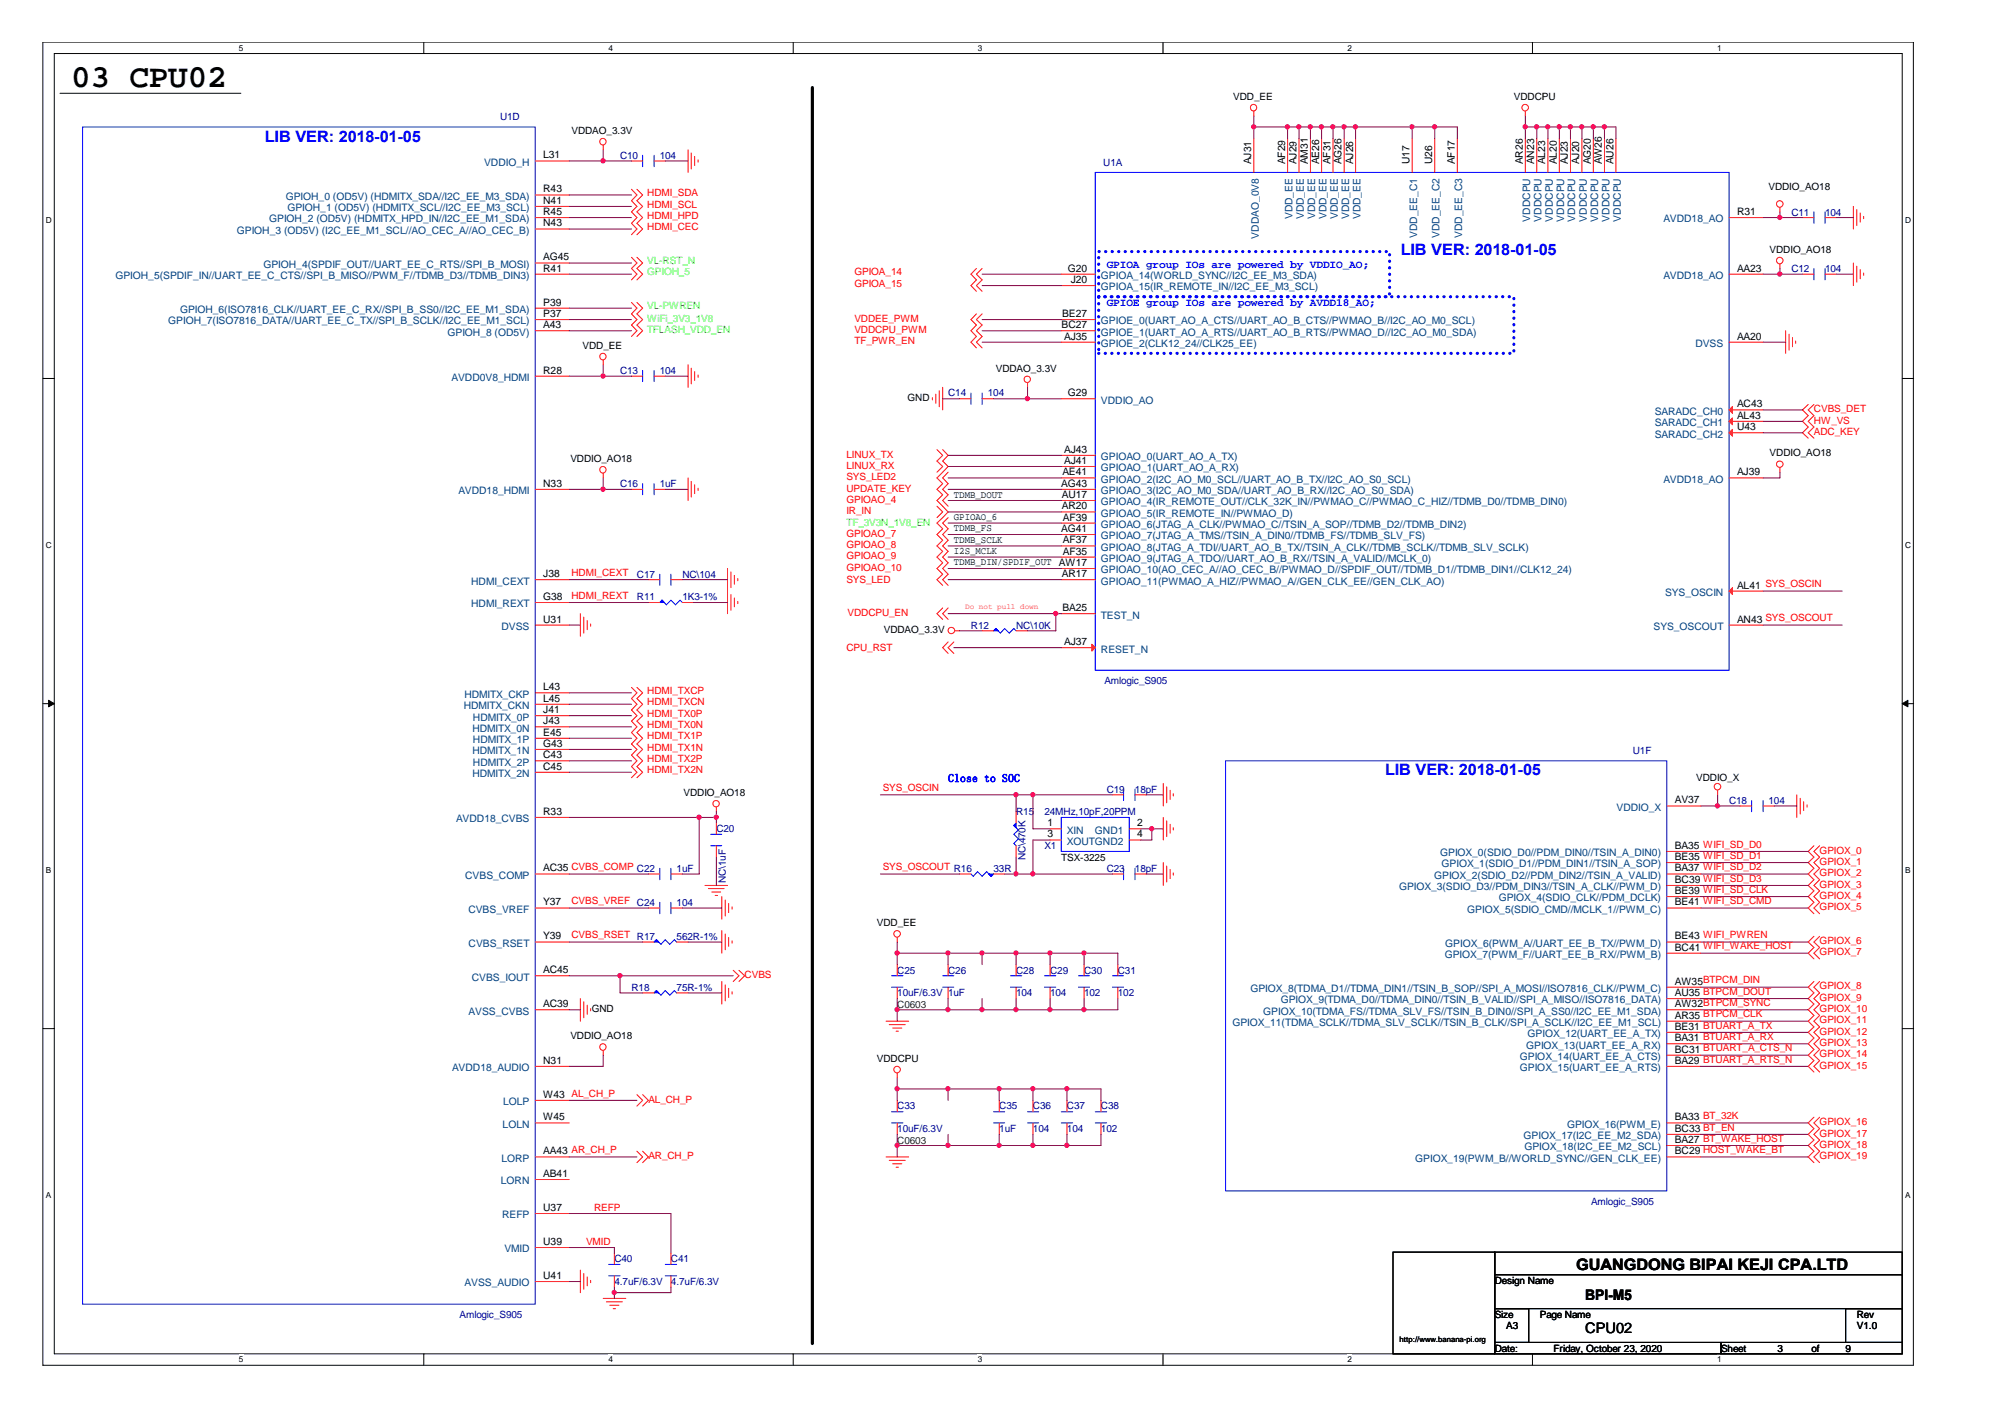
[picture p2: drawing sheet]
<svg xmlns="http://www.w3.org/2000/svg" width="297mm" height="210mm" viewBox="0 0 297 210" stroke-linecap="round" stroke-linejoin="round" font-family="sans-serif">
<defs><g id="words">
<text font-size="4.8" x="10.5" y="12.8">03 CPU02</text>
<g font-size="2.3" fill="#00f">
<text x="39.2" y="21">LIB VER: 2018-01-05</text>
<text x="207.5" y="37.7">LIB VER: 2018-01-05</text>
<text x="205.2" y="114.9">LIB VER: 2018-01-05</text>
</g>
<text font-size="2.3" x="233.5" y="188.1">GUANGDONG BIPAI KEJI CPA.LTD</text>
<g font-size="2.2">
<text x="234.9" y="197.5">CPU02</text>
<text x="234.9" y="192.5">BPI-M5</text>
</g>
<g font-size="1.7" fill="#00f">
<text x="164" y="39.7">GPIOA group IOs are powered by VDDIO_AO;</text>
<text x="164" y="45.4">GPIOE group IOs are powered by AVDD18_AO;</text>
<text x="140.5" y="115.8">Close to SOC</text>
</g>
<g font-size="1.5" fill="#000080">
<text x="74.1" y="17.8">U1D</text>
<text x="91.9" y="23.6">C10</text>
<text x="97.7" y="23.6">104</text>
<text x="163.4" y="24.5">U1A</text>
<text x="265.4" y="31.9">C11</text>
<text x="270.4" y="31.9">104</text>
<text x="265.4" y="40.3">C12</text>
<text x="270.4" y="40.3">104</text>
<text x="91.9" y="55.4">C13</text>
<text x="97.7" y="55.4">104</text>
<text x="140.5" y="58.7">C14</text>
<text x="146.3" y="58.7">104</text>
<text x="91.9" y="72.2">C16</text>
<text x="97.7" y="72.2">1uF</text>
<text x="94.4" y="88.9">R11</text>
<text x="94.4" y="85.6">C17</text>
<text x="101.1" y="88.9">1K3-1%</text>
<text x="101.1" y="85.6">NC\104</text>
<text x="143.8" y="93.1">R12</text>
<text x="150.5" y="93.1">NC\10K</text>
<text x="163.6" y="101.3">Amlogic_S905</text>
<text x="241.9" y="111.7">U1F</text>
<text x="164" y="117.4">C19</text>
<text x="168.1" y="117.4">18pF</text>
<text x="256.2" y="119.1">C18</text>
<text x="262" y="119.1">104</text>
<text x="106.1" y="123.3">C20</text>
<text x="150.5" y="120.7">R15</text>
<text x="154.7" y="125.8">X1</text>
<text x="154.7" y="120.7">24MHz,10pF,20PPM</text>
<text x="100.2" y="129.1">1uF</text>
<text x="107.5" y="130.8" transform="rotate(-90 107.5 130.8)">NC\1uF</text>
<text x="147.2" y="129.1">33R</text>
<text x="151.9" y="127.4" transform="rotate(-90 151.9 127.4)">NC\470K</text>
<text x="164" y="129.1">C23</text>
<text x="168.1" y="129.1">18pF</text>
<text x="100.2" y="134.2">104</text>
<text x="100.2" y="139.2">562R-1%</text>
<text x="93.6" y="146.7">R18</text>
<text x="100.2" y="146.7">75R-1%</text>
<text x="132.9" y="144.2">C25</text>
<text x="132.9" y="147.6">10uF/6.3V 1uF</text>
<text x="140.5" y="144.2">C26</text>
<text x="150.5" y="144.2">C28</text>
<text x="150.5" y="147.6">104</text>
<text x="155.6" y="144.2">C29</text>
<text x="155.6" y="147.6">104</text>
<text x="160.6" y="144.2">C30</text>
<text x="160.6" y="147.6">102</text>
<text x="165.6" y="144.2">C31</text>
<text x="165.6" y="147.6">102</text>
<text x="132.9" y="164.4">C33</text>
<text x="132.9" y="167.7">10uF/6.3V</text>
<text x="148" y="164.4">C35</text>
<text x="148" y="167.7">1uF</text>
<text x="153" y="164.4">C36</text>
<text x="153" y="167.7">104</text>
<text x="158.1" y="164.4">C37</text>
<text x="158.1" y="167.7">104</text>
<text x="163.1" y="164.4">C38</text>
<text x="163.1" y="167.7">102</text>
<text x="235.7" y="178.4">Amlogic_S905</text>
<text x="91" y="187">C40</text>
<text x="91" y="190.3">4.7uF/6.3V</text>
<text x="99.4" y="187">C41</text>
<text x="99.4" y="190.3">4.7uF/6.3V</text>
<text x="68.1" y="195.2">Amlogic_S905</text>
</g>
<g font-size="1.5">
<text x="182.7" y="14.8">VDD_EE</text>
<text x="224.3" y="14.8">VDDCPU</text>
<text x="80.5" y="23.5">L31</text>
<text x="84.7" y="19.8">VDDAO_3.3V</text>
<text x="80.5" y="28.5">R43</text>
<text x="185.4" y="24.4" transform="rotate(-90 185.4 24.4)">AJ31</text>
<text x="190.4" y="24.4" transform="rotate(-90 190.4 24.4)">AF29</text>
<text x="192.1" y="24.4" transform="rotate(-90 192.1 24.4)">AJ29</text>
<text x="193.8" y="24.4" transform="rotate(-90 193.8 24.4)">AM31</text>
<text x="195.4" y="24.4" transform="rotate(-90 195.4 24.4)">AE26</text>
<text x="197.1" y="24.4" transform="rotate(-90 197.1 24.4)">AF31</text>
<text x="198.8" y="24.4" transform="rotate(-90 198.8 24.4)">AG26</text>
<text x="200.4" y="24.4" transform="rotate(-90 200.4 24.4)">AJ26</text>
<text x="208.8" y="24.4" transform="rotate(-90 208.8 24.4)">U17</text>
<text x="212.2" y="24.4" transform="rotate(-90 212.2 24.4)">U26</text>
<text x="215.5" y="24.4" transform="rotate(-90 215.5 24.4)">AF17</text>
<text x="225.6" y="24.4" transform="rotate(-90 225.6 24.4)">AR26</text>
<text x="227.3" y="24.4" transform="rotate(-90 227.3 24.4)">AN23</text>
<text x="228.9" y="24.4" transform="rotate(-90 228.9 24.4)">AL23</text>
<text x="230.6" y="24.4" transform="rotate(-90 230.6 24.4)">AL20</text>
<text x="232.3" y="24.4" transform="rotate(-90 232.3 24.4)">AJ23</text>
<text x="234" y="24.4" transform="rotate(-90 234 24.4)">AJ20</text>
<text x="235.7" y="24.4" transform="rotate(-90 235.7 24.4)">AG20</text>
<text x="237.3" y="24.4" transform="rotate(-90 237.3 24.4)">AW26</text>
<text x="239" y="24.4" transform="rotate(-90 239 24.4)">AU26</text>
<text x="262" y="28.2">VDDIO_AO18</text>
<text x="80.5" y="30.2">N41</text>
<text x="80.5" y="31.8">R45</text>
<text x="80.5" y="33.5">N43</text>
<text x="257.3" y="31.8">R31</text>
<text x="80.5" y="38.6">AG45</text>
<text x="80.5" y="40.2">R41</text>
<text x="158.2" y="40.2">G20</text>
<text x="158.6" y="41.9">J20</text>
<text x="257.3" y="40.2">AA23</text>
<text x="262.2" y="37.4">VDDIO_AO18</text>
<text x="80.5" y="45.3">P39</text>
<text x="80.5" y="47">P37</text>
<text x="157.4" y="47">BE27</text>
<text x="80.5" y="48.6">A43</text>
<text x="86.3" y="51.7">VDD_EE</text>
<text x="157.3" y="48.6">BC27</text>
<text x="157.6" y="50.3">AJ35</text>
<text x="257.3" y="50.3">AA20</text>
<text x="80.5" y="55.3">R28</text>
<text x="134.5" y="59.4">GND</text>
<text x="147.5" y="55">VDDAO_3.3V</text>
<text x="158.2" y="58.7">G29</text>
<text x="257.3" y="63.7">U43</text>
<text x="257.3" y="60.3">AC43</text>
<text x="257.3" y="62">AL43</text>
<text x="84.5" y="68.5">VDDIO_AO18</text>
<text x="157.4" y="70.4">AE41</text>
<text x="157.6" y="67.1">AJ43</text>
<text x="157.6" y="68.7">AJ41</text>
<text x="257.3" y="70.4">AJ39</text>
<text x="262.2" y="67.6">VDDIO_AO18</text>
<text x="80.5" y="72.1">N33</text>
<text x="141.3" y="73.7">TDMB_DOUT</text>
<text x="141.3" y="77.1">GPIOAO_6</text>
<text x="157.2" y="72.1">AG43</text>
<text x="157.3" y="73.8">AU17</text>
<text x="157.3" y="75.5">AR20</text>
<text x="157.5" y="77.1">AF39</text>
<text x="141.3" y="78.7">TDMB_FS</text>
<text x="141.3" y="80.4">TDMB_SCLK</text>
<text x="141.3" y="82.1">I2S_MCLK</text>
<text x="141.3" y="83.7">TDMB_DIN/SPDIF_OUT</text>
<text x="156.9" y="83.8">AW17</text>
<text x="157.2" y="78.8">AG41</text>
<text x="157.5" y="80.5">AF37</text>
<text x="157.5" y="82.1">AF35</text>
<text x="80.5" y="85.5">J38</text>
<text x="80.5" y="88.9">G38</text>
<text x="157.3" y="85.5">AR17</text>
<text x="257.3" y="87.2">AL41 SYS_OSCIN</text>
<text x="80.5" y="92.2">U31</text>
<text x="130.9" y="93.8">VDDAO_3.3V</text>
<text x="157.4" y="90.5">BA25</text>
<text x="157.6" y="95.6">AJ37</text>
<text x="257.3" y="92.2">AN43 SYS_OSCOUT</text>
<text x="80.5" y="107.3">J43</text>
<text x="80.5" y="103.9">L45</text>
<text x="80.5" y="102.2">L43</text>
<text x="80.5" y="105.6">J41</text>
<text x="80.5" y="110.6">G43</text>
<text x="80.5" y="109">E45</text>
<text x="80.5" y="112.3">C43</text>
<text x="80.5" y="114">C45</text>
<text x="101.3" y="117.9">VDDIO_AO18</text>
<text x="248.1" y="119">AV37</text>
<text x="251.3" y="115.8">VDDIO_X</text>
<text x="80.5" y="120.7">R33</text>
<text x="155.2" y="122.4">1</text>
<text x="155.2" y="124.1">3</text>
<text x="168.5" y="122.4">2</text>
<text x="168.5" y="124.1">4</text>
<text x="248.1" y="125.7">BA35 WIFI_SD_D0</text>
<text x="80.5" y="129.1">AC35 CVBS_COMP C22</text>
<text x="157.2" y="127.5">TSX-3225</text>
<text x="248.1" y="127.4">BE35 WIFI_SD_D1</text>
<text x="248.1" y="129.1">BA37 WIFI_SD_D2</text>
<text x="248.1" y="130.8">BC39 WIFI_SD_D3</text>
<text x="80.5" y="134.1">Y37</text>
<text x="129.9" y="137.2">VDD_EE</text>
<text x="248.1" y="132.4">BE39 WIFI_SD_CLK</text>
<text x="248.1" y="134.1">BE41 WIFI_SD_CMD</text>
<text x="80.5" y="139.2">Y39</text>
<text x="248.1" y="140.8">BC41 WIFI_WAKE_HOST</text>
<text x="248.1" y="139.2">BE43 WIFI_PWREN</text>
<text x="80.5" y="144.2">AC45</text>
<text x="80.5" y="149.2">AC39</text>
<text x="87.7" y="149.9">GND</text>
<text x="248.1" y="145.9">AW35BTPCM_DIN</text>
<text x="248.1" y="147.5">AU35 BTPCM_DOUT</text>
<text x="248.1" y="149.2">AW32BTPCM_SYNC</text>
<text x="84.5" y="153.9">VDDIO_AO18</text>
<text x="248.1" y="150.9">AR35 BTPCM_CLK</text>
<text x="248.1" y="152.5">BE31 BTUART_A_TX</text>
<text x="248.1" y="154.2">BA31 BTUART_A_RX</text>
<text x="248.1" y="155.9">BC31 BTUART_A_CTS_N</text>
<text x="80.5" y="157.6">N31</text>
<text x="129.9" y="157.3">VDDCPU</text>
<text x="248.1" y="157.6">BA29 BTUART_A_RTS_N</text>
<text x="80.5" y="166">W45</text>
<text x="80.5" y="162.6">W43 AL_CH_P</text>
<text x="248.1" y="166">BA33 BT_32K</text>
<text x="248.1" y="167.7">BC33 BT_EN</text>
<text x="80.5" y="171">AA43 AR_CH_P</text>
<text x="248.1" y="169.3">BA27 BT_WAKE_HOST</text>
<text x="248.1" y="171">BC29 HOST_WAKE_BT</text>
<text x="80.5" y="174.3">AB41</text>
<text x="80.5" y="179.4">U37</text>
<text x="80.5" y="184.4">U39</text>
<text x="80.5" y="189.5">U41</text>
<text x="221.4" y="190.2">Design Name</text>
<text x="221.4" y="195.2">Size</text>
<text x="223.1" y="196.9">A3</text>
<text x="228.1" y="195.2">Page Name</text>
<text x="275.1" y="195.2">Rev</text>
<text x="275.1" y="196.9">V1.0</text>
<text x="221.4" y="200.2">Date:</text>
<text x="230.2" y="200.2">Friday, October 23, 2020</text>
<text x="255" y="200.2">Sheet</text>
<text x="263.4" y="200.2">3</text>
<text x="268.4" y="200.2">of</text>
<text x="273.4" y="200.2">9</text>
</g>
<g font-size="1.5" fill="#004080">
<text x="42.3" y="29.6">GPIOH_0 (OD5V) (HDMITX_SDA//I2C_EE_M3_SDA)</text>
<text x="71.7" y="24.6">VDDIO_H</text>
<text x="35.1" y="34.6">GPIOH_3 (OD5V) (I2C_EE_M1_SCL//AO_CEC_A//AO_CEC_B)</text>
<text x="39.9" y="32.9">GPIOH_2 (OD5V) (HDMITX_HPD_IN//I2C_EE_M1_SDA)</text>
<text x="42.6" y="31.3">GPIOH_1 (OD5V) (HDMITX_SCL//I2C_EE_M3_SCL)</text>
<text x="186.5" y="35.4" transform="rotate(-90 186.5 35.4)">VDDAO_0V8</text>
<text x="191.5" y="32.5" transform="rotate(-90 191.5 32.5)">VDD_EE</text>
<text x="193.2" y="32.5" transform="rotate(-90 193.2 32.5)">VDD_EE</text>
<text x="194.9" y="32.5" transform="rotate(-90 194.9 32.5)">VDD_EE</text>
<text x="196.5" y="32.5" transform="rotate(-90 196.5 32.5)">VDD_EE</text>
<text x="198.2" y="32.5" transform="rotate(-90 198.2 32.5)">VDD_EE</text>
<text x="199.9" y="32.5" transform="rotate(-90 199.9 32.5)">VDD_EE</text>
<text x="201.5" y="32.5" transform="rotate(-90 201.5 32.5)">VDD_EE</text>
<text x="209.9" y="35.3" transform="rotate(-90 209.9 35.3)">VDD_EE_C1</text>
<text x="213.3" y="35.3" transform="rotate(-90 213.3 35.3)">VDD_EE_C2</text>
<text x="216.6" y="35.3" transform="rotate(-90 216.6 35.3)">VDD_EE_C3</text>
<text x="226.7" y="32.8" transform="rotate(-90 226.7 32.8)">VDDCPU</text>
<text x="228.4" y="32.8" transform="rotate(-90 228.4 32.8)">VDDCPU</text>
<text x="230" y="32.8" transform="rotate(-90 230 32.8)">VDDCPU</text>
<text x="231.7" y="32.8" transform="rotate(-90 231.7 32.8)">VDDCPU</text>
<text x="233.4" y="32.8" transform="rotate(-90 233.4 32.8)">VDDCPU</text>
<text x="235.1" y="32.8" transform="rotate(-90 235.1 32.8)">VDDCPU</text>
<text x="236.8" y="32.8" transform="rotate(-90 236.8 32.8)">VDDCPU</text>
<text x="238.4" y="32.8" transform="rotate(-90 238.4 32.8)">VDDCPU</text>
<text x="240.1" y="32.8" transform="rotate(-90 240.1 32.8)">VDDCPU</text>
<text x="246.4" y="32.9">AVDD18_AO</text>
<text x="17.1" y="41.3">GPIOH_5(SPDIF_IN//UART_EE_C_CTS//SPI_B_MISO//PWM_F//TDMB_D3//TDMB_DIN3)</text>
<text x="39" y="39.7">GPIOH_4(SPDIF_OUT//UART_EE_C_RTS//SPI_B_MOSI)</text>
<text x="163.1" y="41.3">GPIOA_14(WORLD_SYNC//I2C_EE_M3_SDA)</text>
<text x="246.4" y="41.3">AVDD18_AO</text>
<text x="26.7" y="46.4">GPIOH_6(ISO7816_CLK//UART_EE_C_RX//SPI_B_SS0//I2C_EE_M1_SDA)</text>
<text x="163.1" y="43">GPIOA_15(IR_REMOTE_IN//I2C_EE_M3_SCL)</text>
<text x="24.9" y="48.1">GPIOH_7(ISO7816_DATA//UART_EE_C_TX//SPI_B_SCLK//I2C_EE_M1_SCL)</text>
<text x="66.3" y="49.7">GPIOH_8 (OD5V)</text>
<text x="163.1" y="51.4">GPIOE_2(CLK12_24//CLK25_EE)</text>
<text x="163.1" y="48.1">GPIOE_0(UART_AO_A_CTS//UART_AO_B_CTS//PWMAO_B//I2C_AO_M0_SCL)</text>
<text x="163.1" y="49.7">GPIOE_1(UART_AO_A_RTS//UART_AO_B_RTS//PWMAO_D//I2C_AO_M0_SDA)</text>
<text x="251.2" y="51.4">DVSS</text>
<text x="66.9" y="56.4">AVDD0V8_HDMI</text>
<text x="163.1" y="59.8">VDDIO_AO</text>
<text x="245.2" y="64.8">SARADC_CH2</text>
<text x="245.2" y="61.4">SARADC_CH0</text>
<text x="245.2" y="63.1">SARADC_CH1</text>
<text x="163.1" y="68.2">GPIOAO_0(UART_AO_A_TX)</text>
<text x="163.1" y="69.8">GPIOAO_1(UART_AO_A_RX)</text>
<text x="163.1" y="71.5">GPIOAO_2(I2C_AO_M0_SCL//UART_AO_B_TX//I2C_AO_S0_SCL)</text>
<text x="246.4" y="71.5">AVDD18_AO</text>
<text x="67.9" y="73.2">AVDD18_HDMI</text>
<text x="163.1" y="73.2">GPIOAO_3(I2C_AO_M0_SDA//UART_AO_B_RX//I2C_AO_S0_SDA)</text>
<text x="163.1" y="74.9">GPIOAO_4(IR_REMOTE_OUT//CLK_32K_IN//PWMAO_C//PWMAO_C_HIZ//TDMB_D0//TDMB_DIN0)</text>
<text x="163.1" y="76.6">GPIOAO_5(IR_REMOTE_IN//PWMAO_D)</text>
<text x="163.1" y="78.2">GPIOAO_6(JTAG_A_CLK//PWMAO_C//TSIN_A_SOP//TDMB_D2//TDMB_DIN2)</text>
<text x="163.1" y="79.9">GPIOAO_7(JTAG_A_TMS//TSIN_A_DIN0//TDMB_FS//TDMB_SLV_FS)</text>
<text x="163.1" y="81.6">GPIOAO_8(JTAG_A_TDI//UART_AO_B_TX//TSIN_A_CLK//TDMB_SCLK//TDMB_SLV_SCLK)</text>
<text x="163.1" y="83.2">GPIOAO_9(JTAG_A_TDO//UART_AO_B_RX//TSIN_A_VALID//MCLK_0)</text>
<text x="69.8" y="86.6">HDMI_CEXT</text>
<text x="69.8" y="90">HDMI_REXT</text>
<text x="163.1" y="84.9">GPIOAO_10(AO_CEC_A//AO_CEC_B//PWMAO_D//SPDIF_OUT//TDMB_D1//TDMB_DIN1//CLK12_24)</text>
<text x="163.1" y="86.6">GPIOAO_11(PWMAO_A_HIZ//PWMAO_A//GEN_CLK_EE//GEN_CLK_AO)</text>
<text x="246.7" y="88.3">SYS_OSCIN</text>
<text x="74.3" y="93.3">DVSS</text>
<text x="163.1" y="91.6">TEST_N</text>
<text x="245" y="93.3">SYS_OSCOUT</text>
<text x="163.1" y="96.7">RESET_N</text>
<text x="68.7" y="105">HDMITX_CKN</text>
<text x="68.8" y="103.3">HDMITX_CKP</text>
<text x="70.1" y="106.7">HDMITX_0P</text>
<text x="70" y="108.4">HDMITX_0N</text>
<text x="70" y="111.7">HDMITX_1N</text>
<text x="70.1" y="110.1">HDMITX_1P</text>
<text x="70.1" y="113.4">HDMITX_2P</text>
<text x="70" y="115.1">HDMITX_2N</text>
<text x="67.6" y="121.8">AVDD18_CVBS</text>
<text x="158.1" y="123.5">XIN</text>
<text x="158.1" y="125.2">XOUTGND2</text>
<text x="162.2" y="123.5">GND1</text>
<text x="239.5" y="120.1">VDDIO_X</text>
<text x="68.9" y="130.2">CVBS_COMP</text>
<text x="207.3" y="131.9">GPIOX_3(SDIO_D3//PDM_DIN3//TSIN_A_CLK//PWM_D)</text>
<text x="212.5" y="130.2">GPIOX_2(SDIO_D2//PDM_DIN2//TSIN_A_VALID)</text>
<text x="213.4" y="126.8">GPIOX_0(SDIO_D0//PDM_DIN0//TSIN_A_DIN0)</text>
<text x="213.6" y="128.5">GPIOX_1(SDIO_D1//PDM_DIN1//TSIN_A_SOP)</text>
<text x="69.4" y="135.2">CVBS_VREF</text>
<text x="217.4" y="135.2">GPIOX_5(SDIO_CMD//MCLK_1//PWM_C)</text>
<text x="222" y="133.5">GPIOX_4(SDIO_CLK//PDM_DCLK)</text>
<text x="69.4" y="140.3">CVBS_RSET</text>
<text x="214" y="141.9">GPIOX_7(PWM_F//UART_EE_B_RX//PWM_B)</text>
<text x="214.1" y="140.3">GPIOX_6(PWM_A//UART_EE_B_TX//PWM_D)</text>
<text x="69.9" y="145.3">CVBS_IOUT</text>
<text x="185.3" y="147">GPIOX_8(TDMA_D1//TDMA_DIN1//TSIN_B_SOP//SPI_A_MOSI//ISO7816_CLK//PWM_C)</text>
<text x="189.7" y="148.6">GPIOX_9(TDMA_D0//TDMA_DIN0//TSIN_B_VALID//SPI_A_MISO//ISO7816_DATA)</text>
<text x="69.4" y="150.3">AVSS_CVBS</text>
<text x="182.6" y="152">GPIOX_11(TDMA_SCLK//TDMA_SLV_SCLK//TSIN_B_CLK//SPI_A_SCLK//I2C_EE_M1_SCL)</text>
<text x="187.2" y="150.3">GPIOX_10(TDMA_FS//TDMA_SLV_FS//TSIN_B_DIN0//SPI_A_SS0//I2C_EE_M1_SDA)</text>
<text x="226.1" y="155.3">GPIOX_13(UART_EE_A_RX)</text>
<text x="226.3" y="153.6">GPIOX_12(UART_EE_A_TX)</text>
<text x="67" y="158.7">AVDD18_AUDIO</text>
<text x="225.2" y="157">GPIOX_14(UART_EE_A_CTS)</text>
<text x="225.2" y="158.7">GPIOX_15(UART_EE_A_RTS)</text>
<text x="74.5" y="167.1">LOLN</text>
<text x="74.5" y="163.7">LOLP</text>
<text x="232.2" y="167.1">GPIOX_16(PWM_E)</text>
<text x="74.3" y="172.1">LORP</text>
<text x="209.7" y="172.1">GPIOX_19(PWM_B//WORLD_SYNC//GEN_CLK_EE)</text>
<text x="225.7" y="168.8">GPIOX_17(I2C_EE_M2_SDA)</text>
<text x="225.8" y="170.4">GPIOX_18(I2C_EE_M2_SCL)</text>
<text x="74.2" y="175.4">LORN</text>
<text x="74.4" y="180.5">REFP</text>
<text x="74.7" y="185.5">VMID</text>
<text x="68.8" y="190.6">AVSS_AUDIO</text>
</g>
<g font-size="1.5" fill="#f00">
<text x="95.9" y="29.1">HDMI_SDA</text>
<text x="95.9" y="30.7">HDMI_SCL</text>
<text x="95.9" y="32.4">HDMI_HPD</text>
<text x="95.9" y="34.1">HDMI_CEC</text>
<text x="126.6" y="40.8">GPIOA_14</text>
<text x="126.6" y="47.7">VDDEE_PWM</text>
<text x="126.6" y="42.5">GPIOA_15</text>
<text x="126.6" y="49.3">VDDCPU_PWM</text>
<text x="126.6" y="51">TF_PWR_EN</text>
<text x="268.7" y="61.1">CVBS_DET</text>
<text x="268.7" y="62.8">HW_VS</text>
<text x="268.7" y="64.4">ADC_KEY</text>
<text x="125.4" y="71.1">SYS_LED2</text>
<text x="125.4" y="67.8">LINUX_TX</text>
<text x="125.4" y="69.5">LINUX_RX</text>
<text x="125.4" y="76.2">IR_IN</text>
<text x="125.4" y="72.8">UPDATE_KEY</text>
<text x="125.4" y="74.5">GPIOAO_4</text>
<text x="125.4" y="79.5">GPIOAO_7</text>
<text x="125.4" y="81.2">GPIOAO_8</text>
<text x="125.4" y="82.9">GPIOAO_9</text>
<text x="84.7" y="85.3">HDMI_CEXT</text>
<text x="84.7" y="88.7">HDMI_REXT</text>
<text x="125.4" y="84.6">GPIOAO_10</text>
<text x="125.4" y="86.4">SYS_LED</text>
<text x="125.6" y="91.2">VDDCPU_EN</text>
<text x="125.4" y="96.4">CPU_RST</text>
<text x="95.9" y="102.8">HDMI_TXCP</text>
<text x="95.9" y="104.5">HDMI_TXCN</text>
<text x="95.9" y="106.2">HDMI_TX0P</text>
<text x="95.9" y="107.8">HDMI_TX0N</text>
<text x="95.9" y="109.5">HDMI_TX1P</text>
<text x="95.9" y="111.2">HDMI_TX1N</text>
<text x="95.9" y="112.9">HDMI_TX2P</text>
<text x="95.9" y="114.6">HDMI_TX2N</text>
<text x="130.8" y="117.2">SYS_OSCIN</text>
<text x="130.8" y="128.9">SYS_OSCOUT R16</text>
<text x="269.6" y="126.5">GPIOX_0</text>
<text x="269.6" y="128.2">GPIOX_1</text>
<text x="269.6" y="129.8">GPIOX_2</text>
<text x="269.6" y="131.5">GPIOX_3</text>
<text x="84.7" y="134">CVBS_VREF C24</text>
<text x="269.6" y="133.2">GPIOX_4</text>
<text x="269.6" y="134.8">GPIOX_5</text>
<text x="84.7" y="139">CVBS_RSET R17</text>
<text x="269.6" y="139.9">GPIOX_6</text>
<text x="269.6" y="141.5">GPIOX_7</text>
<text x="110.3" y="144.9">CVBS</text>
<text x="269.6" y="146.6">GPIOX_8</text>
<text x="269.6" y="148.3">GPIOX_9</text>
<text x="269.6" y="149.9">GPIOX_10</text>
<text x="269.6" y="151.6">GPIOX_11</text>
<text x="269.6" y="153.3">GPIOX_12</text>
<text x="269.6" y="155">GPIOX_13</text>
<text x="269.6" y="156.6">GPIOX_14</text>
<text x="269.6" y="158.3">GPIOX_15</text>
<text x="96.1" y="163.3">AL_CH_P</text>
<text x="269.6" y="166.7">GPIOX_16</text>
<text x="96.1" y="171.7">AR_CH_P</text>
<text x="269.6" y="168.4">GPIOX_17</text>
<text x="269.6" y="170.1">GPIOX_18</text>
<text x="269.6" y="171.7">GPIOX_19</text>
<text x="88" y="179.4">REFP</text>
<text x="86.8" y="184.5">VMID</text>
</g>
<g font-size="1.5" fill="#0f0">
<text x="95.9" y="39.1">VL-RST_N</text>
<text x="95.9" y="40.8">GPIOH_5</text>
<text x="95.9" y="45.8">VL-PWREN</text>
<text x="95.9" y="47.7">WiFi_3V3_1V8</text>
<text x="95.9" y="49.3">TFLASH_VDD_EN</text>
<text x="125.4" y="77.9">TF_3V3N_1V8_EN</text>
</g>
<g font-size="1.5" fill="#008000">
<text x="132.9" y="149.3">C0603</text>
<text x="132.9" y="169.4">C0603</text>
</g>
<g font-size="1.2">
<text x="35.4" y="7.5">5</text>
<text x="90.1" y="7.5">4</text>
<text x="144.9" y="7.5">3</text>
<text x="199.6" y="7.5">2</text>
<text x="254.4" y="7.5">1</text>
<text x="6.8" y="33.1">D</text>
<text x="282.2" y="33.1">D</text>
<text x="6.8" y="81.2">C</text>
<text x="282.2" y="81.2">C</text>
<text x="6.8" y="129.4">B</text>
<text x="282.2" y="129.4">B</text>
<text x="6.8" y="177.5">A</text>
<text x="282.2" y="177.5">A</text>
<text x="35.4" y="201.8">5</text>
<text x="90.1" y="201.8">4</text>
<text x="144.9" y="201.8">3</text>
<text x="199.6" y="201.8">2</text>
<text x="254.4" y="201.8">1</text>
</g>
<text font-size="1.1" fill="#ff0080" x="143" y="90.2">Do not pull down</text>
<text font-size="1.1" x="207.3" y="198.8">http://www.banana-pi.org</text>
</g></defs>
<path d="M6.3 6.2h277.2v196h-277.2zM8 7.9h273.8v192.6h-273.8z" fill="none" stroke="#000" stroke-width=".15"/>
<g fill="#fff">
<path d="M35.4 6.4h.6v1.4h-.6z"/>
<path d="M35.4 200.7h.6v1.4h-.6z"/>
</g>
<path d="M62.8 6.2v1.7M62.8 200.5v1.7" fill="none" stroke="#000" stroke-width=".15"/>
<g fill="#fff">
<path d="M90.1 6.4h.7v1.4h-.7z"/>
<path d="M90.1 200.7h.7v1.4h-.7z"/>
</g>
<path d="M117.5 6.2v1.7M117.5 200.5v1.7" fill="none" stroke="#000" stroke-width=".15"/>
<g fill="#fff">
<path d="M144.9 6.4h.6v1.4h-.6z"/>
<path d="M144.9 200.7h.6v1.4h-.6z"/>
</g>
<path d="M172.3 6.2v1.7M172.3 200.5v1.7" fill="none" stroke="#000" stroke-width=".15"/>
<g fill="#fff">
<path d="M199.6 6.4h.7v1.4h-.7z"/>
<path d="M199.6 200.7h.7v1.4h-.7z"/>
</g>
<path d="M227 6.2v1.7M227 200.5v1.7" fill="none" stroke="#000" stroke-width=".15"/>
<g fill="#fff">
<path d="M254.4 6.4h.6v1.4h-.6z"/>
<path d="M254.4 200.7h.6v1.4h-.6z"/>
<path d="M6.8 31.9h.8v1.4h-.8z"/>
<path d="M282.2 31.9h.9v1.4h-.9z"/>
<path d="M6.8 80.1h.8v1.4h-.8z"/>
<path d="M282.2 80.1h.9v1.4h-.9z"/>
</g>
<path d="M6.3 56.1h1.7M281.8 56.1h1.7" fill="none" stroke="#000" stroke-width=".15"/>
<g fill="#fff">
<path d="M6.8 128.2h.7v1.4h-.7z"/>
<path d="M282.2 128.2h.8v1.4h-.8z"/>
</g>
<path d="M6.3 104.2h1.7M281.8 104.2h1.7" fill="none" stroke="#000" stroke-width=".15"/>
<g fill="#000" stroke="#000" stroke-width=".15">
<path d="M7.2 103.7l.8 .5-.8 .5z" fill-rule="evenodd"/>
<path d="M281.8 104.2l.9-.5v1z" fill-rule="evenodd"/>
</g>
<g fill="#fff">
<path d="M6.8 176.4h.7v1.4h-.7z"/>
<path d="M282.2 176.4h.8v1.4h-.8z"/>
</g>
<path d="M8.9 13.8h26.8M6.3 152.4h1.7M281.8 152.4h1.7M206.4 185.5h15v15h-15zM221.4 185.5h60.4v3.3h-60.4zM221.4 188.8h60.4v5.1h-60.4zM221.4 193.9h5.1v5h-5.1zM221.4 198.9h33.6v1.6h-33.6zM255 198.9h26.8v1.6h-26.8zM273.4 193.9h8.4v5h-8.4z" fill="none" stroke="#000" stroke-width=".15"/>
<path d="M120.4 13v186" fill="none" stroke="#000" stroke-width=".47"/>
<g fill="none" stroke="#f00" stroke-width=".15">
<path d="M185.8 16.5v.7M226 16.5v.7M79.3 32.2h5M79.3 23.8h5M79.3 28.9h5M79.3 30.6h5M79.3 33.9h5M79.3 39h5M89.4 21.5v.7M93.6 28l.8 .9-.8 .8 .8 .9-.8 .8 .8 .8-.8 .9 .8 .8-.8 .9M93.6 38.1l.8 .9-.8 .8 .8 .8-.8 .9M93.6 23.8h1.6"/>
<path d="M94.4 28l.8 .9-.8 .8 .8 .9-.8 .8 .8 .8-.8 .9 .8 .8-.8 .9M94.4 38.1l.8 .9-.8 .8 .8 .8-.8 .9M96.9 23.8h1.7M101.9 22.2v3.3M102.4 22.7v2.3M102.9 23.2v1.3M103.4 23.7v.3M144.7 39.8l-.9 .8 .9 .9-.9 .8 .9 .9M145.5 39.8l-.8 .8 .8 .9-.8 .8 .8 .9M185.8 20.5v5M190.8 20.5v5M192.4 20.5v5"/>
<path d="M194.1 20.5v5M195.8 20.5v5M197.5 20.5v5M199.1 20.5v5M200.8 20.5v5M209.2 20.5v5M212.6 20.5v5M215.9 20.5v5M226 20.5v5M227.7 20.5v5M229.3 20.5v5M231 20.5v5"/>
<path d="M232.7 20.5v5M234.4 20.5v5M236.1 20.5v5M237.7 20.5v5M239.4 20.5v5M256.2 32.2h5M263.7 30.7v.7M263.7 39.1v.7M267 32.2h1.7M270.4 32.2h1.7M274.6 30.6v3.3M274.6 39v3.3"/>
<path d="M275.1 31v2.4M275.1 39.4v2.4M275.6 31.6v1.3M275.6 39.9v1.4M276.1 32.1v.3M79.3 47.3h5M79.3 49h5M79.3 40.6h5M79.3 45.6h5M79.3 55.7h5M89.4 53.4v.6M93.6 44.8l.8 .8-.8 .9 .8 .8-.8 .8 .8 .9-.8 .8"/>
<path d="M93.6 55.7h1.6M94.4 44.8l.8 .8-.8 .9 .8 .8-.8 .8 .8 .9-.8 .8M96.9 55.7h1.7M101.9 54v3.4M102.4 54.5v2.4M102.9 55v1.4M103.4 55.6v.3M138.1 58.9v.3M138.6 58.4v1.3M139.1 57.9v2.4M139.7 57.4v3.3M142.2 59.1h1.6"/>
<path d="M144.7 46.5l-.9 .8 .9 .8-.9 .9 .9 .8-.9 .9 .9 .8M145.5 46.5l-.8 .8 .8 .8-.8 .9 .8 .8-.8 .9 .8 .8M145.5 59.1h1.7M152.2 56.7v.7M157.2 59.1h5.1M157.2 50.7h5.1M157.2 47.3h5.1M157.2 49h5.1M157.2 40.6h5.1M157.2 42.3h5.1M256.2 50.7h5M256.2 40.6h5"/>
<path d="M264.5 49v3.3M265 49.5v2.4M265.6 50v1.4M266 50.5v.4M267 40.6h1.7M267.9 59.9l-.9 .8 .9 .9-.9 .8 .9 .9-.9 .8 .9 .8M268.7 59.9l-.8 .8 .8 .9-.8 .8 .8 .9-.8 .8 .8 .8M270.4 40.6h1.7M276.1 40.4v.4M79.3 72.5h5M89.4 70.1v.7M93.6 72.5h1.6"/>
<path d="M96.9 72.5h1.7M101.9 70.8v3.3M102.4 71.3v2.3M102.9 71.8v1.3M103.4 72.3v.4M138.8 75l.9 .8-.9 .9M138.8 66.6l.9 .9-.9 .8 .9 .8-.9 .8M139.7 66.6l.8 .9-.8 .8 .8 .8-1.7 1.7 .9 .8-.9 .9 .9 .8-.9 .8 1.7 1.7-1.7 1.7 .9 .8-.9 .9 .9 .8-.9 .9 .9 .8-.9 .8 .9 .9-.9 .8 .9 .9-.9 .8 .9 .8M140.5 69.9l-.8 .9 .8 .8-.8 .9 .8 .8-.8 .8 .8 .9M140.5 76.7l-.8 .8 .8 .8-.8 .9 .8 .8-.8 .9 .8 .8-.8 .8 .8 .9-.8 .8 .8 .9-.8 .8 .8 .8M157.2 72.5h5.1M157.2 67.5h5.1"/>
<path d="M157.2 69.1h5.1M157.2 70.8h5.1M157.2 74.1h5.1M157.2 75.8h5.1M157.2 77.5h5.1M157.2 79.2h5.1M256.2 70.8h5M256.2 64.1h5M256.2 60.7h5M256.2 62.4h5M263.7 69.3v.6M79.3 89.3h5"/>
<path d="M79.3 85.9h5M79.3 92.6h5M86 90.9v3.3M86.5 91.4v2.4M87 91.9v1.4M87.5 92.4v.4M96.1 89.3h1.6M96.1 85.9h1.6M99.4 85.9h1.7M101.1 89.3h1.6M107.8 84.2v6.7M108.3 84.7v2.4"/>
<path d="M108.3 88.1v2.3M108.8 85.2v1.3M108.8 88.6v1.3M109.3 85.7v.3M109.3 89.1v.3M139.7 90.1l-.9 .8 .9 .9M140.5 90.1l-.8 .8 .8 .9M140.5 95.1l-.8 .8 .8 .9M141.3 95.1l-.8 .8 .8 .9M141.5 93.4h.7M145.5 93.4h1.7M150.5 93.4h1.7"/>
<path d="M157.2 85.9h5.1M157.2 80.9h5.1M157.2 82.5h5.1M157.2 84.2h5.1M157.2 90.9h5.1M157.2 95.9h5.1M256.2 87.6h5M256.2 92.6h5M79.3 107.7h5M79.3 106h5M79.3 111h5M79.3 109.4h5"/>
<path d="M79.3 114.4h5M79.3 112.7h5M79.3 104.3h5M79.3 102.6h5M93.6 101.8l.8 .8-.8 .9 .8 .8-.8 .9 .8 .8-.8 .8 .8 .9-.8 .8 .8 .9-.8 .8 .8 .8-.8 .9 .8 .8-.8 .9 .8 .8-.8 .8M94.4 101.8l.8 .8-.8 .9 .8 .8-.8 .9 .8 .8-.8 .8 .8 .9-.8 .8 .8 .9-.8 .8 .8 .8-.8 .9 .8 .8-.8 .9 .8 .8-.8 .8M106.1 119.6v.6M164.8 117.7h1.7M168.1 117.7h1.7M172.3 116v3.4M172.8 116.6v2.3M173.4 117.1v1.3"/>
<path d="M173.8 117.6v.3M246.9 119.4h5.1M254.5 117.1v.6M257.8 119.4h1.7M261.2 119.4h1.6M266.2 117.7v3.4M266.7 118.3v2.3M267.2 118.8v1.3M267.7 119.2v.4M79.3 129.5h5M79.3 139.5h5M79.3 134.5h5"/>
<path d="M79.3 121.1h5M95.2 139.5h1.7M96.1 129.5h1.6M96.1 134.5h1.6M99.4 129.5h1.7M99.4 134.5h1.7M100.2 139.5h1.7M104.4 131.2h3.4M104.9 131.6h2.4M105.5 132.1h1.3M106 132.6h.3M106.1 121.9v1.7"/>
<path d="M106.1 125.3v1.7M106.9 132.8v3.4M106.9 137.9v3.3M107.4 133.3v2.4M107.4 138.4v2.3M107.9 133.8v1.4M107.9 138.9v1.3M108.5 134.3v.4M108.5 139.4v.3M132.9 138.9v.6M142.2 129.5h1.6M147.2 129.5h1.6"/>
<path d="M150.5 120.2v1.7M150.5 125.3v1.7M155.6 122.8h1.6M155.6 124.4h1.6M164.8 129.5h1.7M167.3 122.8h1.7M167.3 124.4h1.7M168.1 129.5h1.7M172.3 121.1v3.3M172.3 127.8v3.4M172.8 121.6v2.3M172.8 128.3v2.4"/>
<path d="M173.4 122.1v1.3M173.4 128.8v1.3M173.8 122.6v.4M173.8 129.3v.3M246.9 131.2h5.1M246.9 129.5h5.1M246.9 139.5h5.1M246.9 134.5h5.1M246.9 126.1h5.1M246.9 127.8h5.1M246.9 132.8h5.1M268.7 125.3l-.8 .8 .8 .9-.8 .8 .8 .8-.8 .9 .8 .8-.8 .9 .8 .8-.8 .8 .8 .9-.8 .8 .8 .9"/>
<path d="M268.7 138.7l-.8 .8 .8 .8-.8 .9 .8 .8M269.6 125.3l-.9 .8 .9 .9-.9 .8 .9 .8-.9 .9 .9 .8-.9 .9 .9 .8-.9 .8 .9 .9-.9 .8 .9 .9M269.6 138.7l-.9 .8 .9 .8-.9 .9 .9 .8M79.3 144.5h5M79.3 149.6h5M79.3 158h5M86 147.9v3.4M86.5 148.4v2.4M87 148.9v1.4M87.5 149.4v.3M89.4 155.6v.7M95.2 147.1h1.7"/>
<path d="M100.2 147.1h1.7M106.9 145.4v3.3M107.4 145.9v2.4M107.9 146.4v1.4M108.5 146.9v.3M108.6 143.7l.9 .8-.9 .9M109.5 143.7l.8 .8-.8 .9M131.3 151.3h3.3M131.7 151.8h2.4M132.2 152.3h1.4M132.8 152.8h.3M132.9 142.9v1.6"/>
<path d="M132.9 146.2v1.7M132.9 159v.7M140.5 142.9v1.6M140.5 146.2v1.7M150.5 142.9v1.6M150.5 146.2v1.7M155.6 142.9v1.6M155.6 146.2v1.7M160.6 142.9v1.6M160.6 146.2v1.7M165.6 142.9v1.6M165.6 146.2v1.7"/>
<path d="M246.9 151.3h5.1M246.9 149.6h5.1M246.9 158h5.1M246.9 141.2h5.1M246.9 146.2h5.1M246.9 147.9h5.1M246.9 152.9h5.1M246.9 154.6h5.1M246.9 156.3h5.1M268.7 145.4l-.8 .8 .8 .9-.8 .8 .8 .8-.8 .9 .8 .8-.8 .9 .8 .8-.8 .8 .8 .9-.8 .8 .8 .9-.8 .8 .8 .8-.8 .9 .8 .8M269.6 145.4l-.9 .8 .9 .9-.9 .8 .9 .8-.9 .9 .9 .8-.9 .9 .9 .8-.9 .8 .9 .9-.9 .8 .9 .9-.9 .8 .9 .8-.9 .9 .9 .8M79.3 171.4h5"/>
<path d="M79.3 163h5M79.3 166.3h5M79.3 174.7h5M79.3 179.8h5M94.4 162.2l.8 .8-.8 .8M94.4 170.5l.8 .9-.8 .8M95.2 162.2l.9 .8-.9 .8M95.2 170.5l.9 .9-.9 .8M131.3 171.4h3.3M131.7 171.9h2.4M132.2 172.4h1.4M132.8 172.9h.3"/>
<path d="M132.9 163v1.7M132.9 166.3v1.7M148 163v1.7M148 166.3v1.7M153 163v1.7M153 166.3v1.7M158.1 163v1.7M158.1 166.3v1.7M163.1 163v1.7M163.1 166.3v1.7M246.9 171.4h5.1M246.9 166.3h5.1"/>
<path d="M246.9 168h5.1M246.9 169.7h5.1M268.7 165.5l-.8 .8 .8 .9-.8 .8 .8 .9-.8 .8 .8 .8-.8 .9 .8 .8M269.6 165.5l-.9 .8 .9 .9-.9 .8 .9 .9-.9 .8 .9 .8-.9 .9 .9 .8M79.3 184.8h5M79.3 189.8h5M86 188.1v3.4M86.5 188.7v2.3M87 189.2v1.3M87.5 189.7v.3M89.4 192.3h3.3M89.8 192.8h2.4"/>
<path d="M90.3 193.4h1.4M90.8 193.9h.4M91 185.6v1.7M91 189v1.6M99.4 185.6v1.7M99.4 189v1.6"/>
<circle cx="185.7" cy="15.9" r=".48"/>
<circle cx="226" cy="15.9" r=".49"/>
<circle cx="89.3" cy="21" r=".48"/>
<circle cx="263.7" cy="30.2" r=".49"/>
<circle cx="263.7" cy="38.6" r=".49"/>
<circle cx="89.3" cy="52.8" r=".48"/>
<circle cx="152.2" cy="56.2" r=".47"/>
<circle cx="89.3" cy="69.6" r=".48"/>
<circle cx="263.7" cy="68.8" r=".48"/>
<circle cx="141" cy="93.4" r=".48"/>
<circle cx="106.1" cy="119.1" r=".47"/>
<circle cx="254.4" cy="116.5" r=".49"/>
<circle cx="132.9" cy="138.3" r=".49"/>
<circle cx="89.3" cy="155.1" r=".48"/>
<circle cx="132.9" cy="158.4" r=".49"/>
</g>
<g fill="none" stroke="#00f" stroke-width=".15">
<path d="M12.2 18.8h67.1v174.4h-67.1zM95.2 23v1.7M96.9 23v1.7M162.3 25.5h93.9v73.8h-93.9zM268.7 31.4v1.7M268.7 39.8v1.7M270.4 31.4v1.7M270.4 39.8v1.7M95.2 54.9v1.6M96.9 54.9v1.6M143.8 58.2v1.7M145.5 58.2v1.7"/>
<path d="M95.2 71.6v1.7M96.9 71.6v1.7M97.7 89.3l.4-.4 .6 .7 .7-.7 .7 .7 .7-.7 .3 .4M97.7 85.1v1.6M99.4 85.1v1.6M147.2 93.4l.3-.3 .7 .7 .6-.7 .7 .7 .7-.7 .3 .3M166.5 116.9v1.7M168.1 116.9v1.7M181.6 112.7h65.3v63.7h-65.3zM259.5 118.6v1.6M261.2 118.6v1.6M96.9 139.5l.3-.3 .7 .7 .7-.7 .6 .7 .7-.7 .3 .3"/>
<path d="M97.7 128.6v1.7M97.7 133.7v1.7M99.4 128.6v1.7M99.4 133.7v1.7M105.3 125.3h1.6M105.3 123.6h1.6M143.8 129.5l.4 .3 .6-.7 .7 .7 .7-.7 .7 .7 .3-.3M150.5 121.9l-.3 .4 .7 .7-.7 .6 .7 .7-.7 .6 .3 .4M157.2 121.1h10.1v5h-10.1zM166.5 128.6v1.7M168.1 128.6v1.7M96.9 147.1l.3-.4 .7 .7 .7-.7 .6 .7 .7-.7 .3 .4"/>
<path d="M132.1 144.5h1.7M132.1 146.2h1.7M139.7 144.5h1.6M139.7 146.2h1.6M149.7 144.5h1.7M149.7 146.2h1.7M154.7 144.5h1.7M154.7 146.2h1.7M159.8 144.5h1.6M159.8 146.2h1.6M164.8 144.5h1.7M164.8 146.2h1.7"/>
<path d="M132.1 164.7h1.7M132.1 166.3h1.7M147.2 164.7h1.6M147.2 166.3h1.6M152.2 164.7h1.7M152.2 166.3h1.7M157.2 164.7h1.7M157.2 166.3h1.7M162.3 164.7h1.7M162.3 166.3h1.7M90.2 189h1.7M90.2 187.3h1.7"/>
<path d="M98.6 189h1.6M98.6 187.3h1.6"/>
</g>
<g fill="#00f" stroke="#00f" stroke-width=".15">
<path d="M97.7 89.3l.4-.4 .3 .4-.3-.4 .3 .4z" fill-rule="evenodd"/>
<path d="M96.9 147.1l.3-.4 .4 .4-.4-.4 .4 .4z" fill-rule="evenodd"/>
<path d="M150.5 121.9v.7l-.3-.3 .3 .3-.3-.3z" fill-rule="evenodd"/>
<path d="M146.5 129.5h.7l-.3 .3z" fill-rule="evenodd"/>
<path d="M96.9 139.5l.3-.3 .4 .3-.4-.3 .4 .3z" fill-rule="evenodd"/>
<path d="M147.2 93.4l.3-.3 .4 .3-.4-.3 .4 .3z" fill-rule="evenodd"/>
</g>
<path d="M162.8 37.3h43.1v6.7h-43.1zM162.8 44h61.5v8.3h-61.5z" fill="none" stroke="#00f" stroke-width=".47" stroke-dasharray="0 .9"/>
<g fill="#f00" stroke="#f00" stroke-width=".15">
<path d="M161.8 95.4l.5 .5-.5 .5z" fill-rule="evenodd"/>
<path d="M256.2 64.1l.5-.5v1z" fill-rule="evenodd"/>
<path d="M256.2 60.7l.5-.5v1z" fill-rule="evenodd"/>
<path d="M256.2 62.4l.5-.5v1z" fill-rule="evenodd"/>
<path d="M256.2 87.6l.5-.5v1z" fill-rule="evenodd"/>
</g>
<g fill="none" stroke="#800040" stroke-width=".15">
<path d="M185.8 17.2v3.3M185.8 18.8h30.1v1.7M190.8 18.8v1.7M192.4 18.8v1.7M194.1 18.8v1.7M195.8 18.8v1.7M197.5 18.8v1.7M199.1 18.8v1.7M200.8 18.8v1.7M209.2 18.8v1.7M212.6 18.8v1.7M226 17.2v3.3"/>
<path d="M226 18.8h13.4v1.7M227.7 18.8v1.7M229.3 18.8v1.7M231 18.8v1.7M232.7 18.8v1.7M234.4 18.8v1.7M236.1 18.8v1.7M237.7 18.8v1.7M84.3 32.2h9.3M84.3 23.8h9.3M84.3 28.9h9.3M84.3 30.6h9.3"/>
<path d="M84.3 33.9h9.3M84.3 39h9.3M89.4 22.2v1.6M98.6 23.8h3.3M261.2 32.2h5.8M263.7 31.4v.8M263.7 39.8v.8M272.1 32.2h2.5M84.3 40.6h9.3M84.3 47.3h9.3M84.3 49h9.3M84.3 45.6h9.3"/>
<path d="M84.3 55.7h9.3M89.4 54v1.7M98.6 55.7h3.3M139.7 59.1h2.5M145.5 40.6h11.7M145.5 42.3h11.7M145.5 47.3h11.7M145.5 49h11.7M145.5 50.7h11.7M147.2 59.1h10M152.2 57.4v1.7M261.2 40.6h5.8"/>
<path d="M261.2 50.7h3.3M272.1 40.6h2.5M84.3 72.5h9.3M89.4 70.8v1.7M98.6 72.5h3.3M140.5 67.5h16.7M140.5 69.1h16.7M140.5 70.8h16.7M140.5 72.5h16.7M140.5 74.1h16.7M140.5 75.8h16.7M140.5 77.5h16.7"/>
<path d="M140.5 79.2h16.7M261.2 60.7h5.8M261.2 62.4h5.8M261.2 64.1h5.8M263.7 69.9v.9h-2.5M84.3 85.9h11.8M84.3 92.6h1.7M84.3 89.3h11.8M101.1 85.9h6.7M102.7 89.3h5.1M140.5 80.9h16.7M140.5 82.5h16.7"/>
<path d="M140.5 84.2h16.7M140.5 85.9h16.7M140.5 90.9h16.7M141.3 95.9h15.9M142.2 93.4h3.3M156.4 90.9v2.5h-4.2M261.2 87.6h11.7M261.2 92.6h11.7M84.3 102.6h9.3M84.3 104.3h9.3M84.3 106h9.3M84.3 107.7h9.3"/>
<path d="M84.3 109.4h9.3M84.3 111h9.3M84.3 112.7h9.3M84.3 114.4h9.3M130.4 117.7h34.4M150.5 117.7v2.5M153 117.7v5.1h2.6M169.8 117.7h2.5M252 119.4h5.8M254.5 117.7v1.7M262.8 119.4h3.4M84.3 121.1h21.8"/>
<path d="M84.3 129.5h11.8M84.3 134.5h11.8M84.3 139.5h10.9M101.1 134.5h5.8M101.9 139.5h5M103.6 121.1v8.4h-2.5M106.1 120.2v1.7M106.1 127v4.2M130.4 129.5h11.8M132.9 139.5v3.4M148.8 129.5h16M150.5 127v2.5"/>
<path d="M155.6 124.4h-2.6v5.1M169 122.8h3.3M169.8 129.5h2.5M170.6 122.8v1.6h-1.6M252 129.5h15.9M252 134.5h15.9M252 139.5h15.9M252 126.1h15.9M252 127.8h15.9M252 131.2h15.9M252 132.8h15.9M84.3 144.5h24.3"/>
<path d="M84.3 149.6h1.7M89.4 156.3v1.7h-5.1M91.9 144.5v2.6h3.3M101.9 147.1h5M132.9 141.2h32.7v1.7M132.9 147.9v3.4M132.9 159.7v3.3M140.5 141.2v1.7M140.5 147.9v1.7M145.5 141.2v1.7M145.5 147.9v1.7M150.5 141.2v1.7"/>
<path d="M150.5 147.9v1.7M155.6 141.2v1.7M155.6 147.9v1.7M160.6 141.2v1.7M160.6 147.9v1.7M165.6 147.9v1.7h-32.7M252 149.6h15.9M252 158h15.9M252 141.2h15.9M252 146.2h15.9M252 147.9h15.9M252 151.3h15.9"/>
<path d="M252 152.9h15.9M252 154.6h15.9M252 156.3h15.9M84.3 163h10.1M84.3 171.4h10.1M84.3 179.8h15.1v5.8M132.9 168v3.4M132.9 161.3h30.2v1.7M140.5 161.3v1.7M140.5 168v1.7M148 161.3v1.7M148 168v1.7"/>
<path d="M153 161.3v1.7M153 168v1.7M158.1 161.3v1.7M158.1 168v1.7M163.1 168v1.7h-30.2M252 171.4h15.9M252 166.3h15.9M252 168h15.9M252 169.7h15.9M84.3 184.8h6.7v.8M84.3 189.8h1.7M91 190.6v1.7"/>
<path d="M99.4 190.6v.9h-8.4"/>
</g>
<g fill="#f0f" stroke="#f0f" stroke-width=".15">
<circle cx="185.7" cy="18.8" r=".32"/>
<circle cx="190.7" cy="18.8" r=".32"/>
<circle cx="192.4" cy="18.8" r=".32"/>
<circle cx="194.1" cy="18.8" r=".32"/>
<circle cx="195.8" cy="18.8" r=".32"/>
<circle cx="199.1" cy="18.8" r=".32"/>
<circle cx="197.5" cy="18.8" r=".32"/>
<circle cx="200.8" cy="18.8" r=".32"/>
<circle cx="209.2" cy="18.8" r=".32"/>
<circle cx="212.5" cy="18.8" r=".32"/>
<circle cx="226" cy="18.8" r=".32"/>
<circle cx="227.6" cy="18.8" r=".32"/>
<circle cx="229.3" cy="18.8" r=".32"/>
<circle cx="231" cy="18.8" r=".32"/>
<circle cx="234.3" cy="18.8" r=".32"/>
<circle cx="232.6" cy="18.8" r=".32"/>
<circle cx="236" cy="18.8" r=".32"/>
<circle cx="237.7" cy="18.8" r=".32"/>
<circle cx="263.7" cy="32.2" r=".32"/>
<circle cx="263.7" cy="40.6" r=".32"/>
<circle cx="152.2" cy="59" r=".32"/>
<circle cx="156.4" cy="90.9" r=".32"/>
<circle cx="89.3" cy="23.8" r=".32"/>
<circle cx="89.3" cy="55.7" r=".32"/>
<circle cx="89.3" cy="72.5" r=".32"/>
<circle cx="103.6" cy="121.1" r=".32"/>
<circle cx="106.1" cy="121.1" r=".32"/>
<circle cx="91.8" cy="144.5" r=".32"/>
<circle cx="91" cy="191.5" r=".32"/>
<circle cx="254.4" cy="119.4" r=".32"/>
<circle cx="150.5" cy="117.7" r=".32"/>
<circle cx="153" cy="117.7" r=".32"/>
<circle cx="170.6" cy="122.8" r=".32"/>
<circle cx="150.5" cy="129.4" r=".32"/>
<circle cx="153" cy="129.4" r=".32"/>
<circle cx="132.9" cy="141.2" r=".32"/>
<circle cx="140.4" cy="141.2" r=".32"/>
<circle cx="150.5" cy="141.2" r=".32"/>
<circle cx="145.5" cy="141.2" r=".32"/>
<circle cx="155.6" cy="141.2" r=".32"/>
<circle cx="160.6" cy="141.2" r=".32"/>
<circle cx="132.9" cy="149.6" r=".32"/>
<circle cx="140.4" cy="149.6" r=".32"/>
<circle cx="150.5" cy="149.6" r=".32"/>
<circle cx="145.5" cy="149.6" r=".32"/>
<circle cx="155.6" cy="149.6" r=".32"/>
<circle cx="160.6" cy="149.6" r=".32"/>
<circle cx="132.9" cy="161.3" r=".32"/>
<circle cx="158" cy="161.3" r=".32"/>
<circle cx="153" cy="161.3" r=".32"/>
<circle cx="132.9" cy="169.7" r=".32"/>
<circle cx="158" cy="169.7" r=".32"/>
<circle cx="153" cy="169.7" r=".32"/>
<circle cx="140.4" cy="161.3" r=".32"/>
<circle cx="148" cy="161.3" r=".32"/>
<circle cx="140.4" cy="169.7" r=".32"/>
<circle cx="148" cy="169.7" r=".32"/>
</g>
<use href="#words"/>
</svg>
